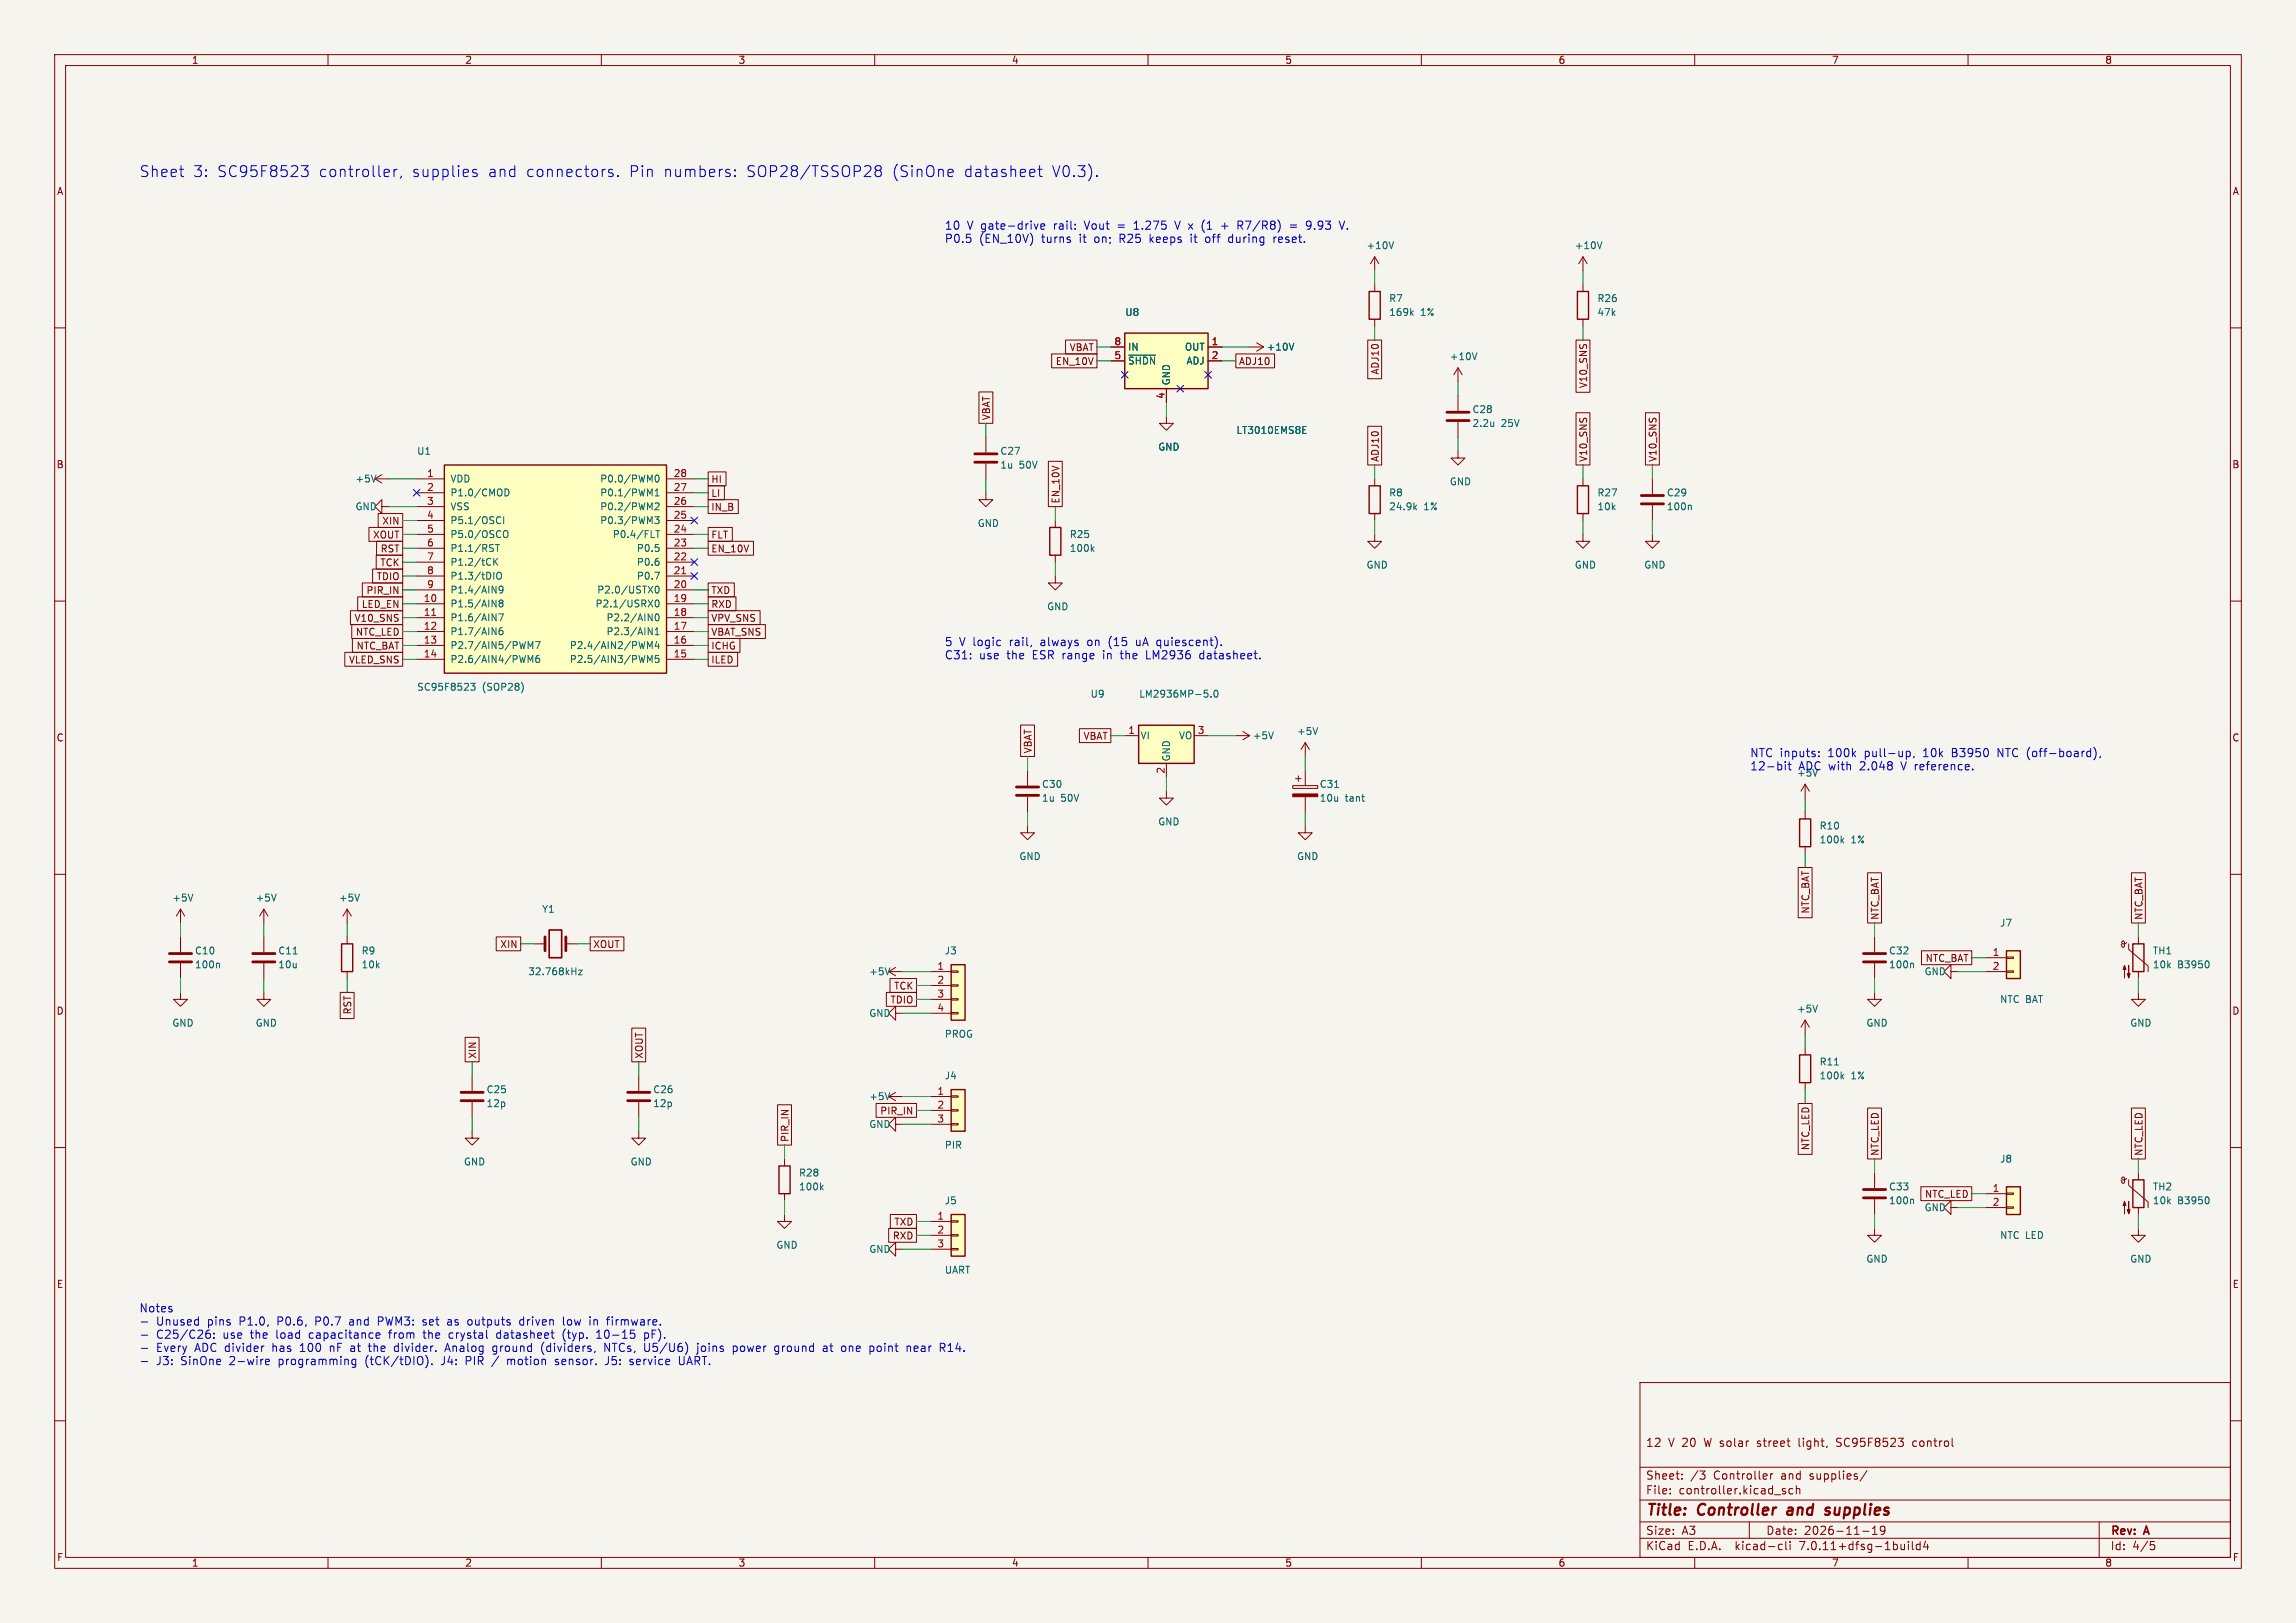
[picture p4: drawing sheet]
<svg xmlns="http://www.w3.org/2000/svg" width="420mm" height="297mm" viewBox="0 0 420 297" stroke-linecap="round" stroke-linejoin="round" font-family="sans-serif">
<defs><g id="words">
<g font-size="2.8" fill="#0000c2">
<text x="25.4" y="32.7">Sheet</text>
<text x="35.3" y="32.7">3:</text>
<text x="39.7" y="32.7">SC95F8523</text>
<text x="58.3" y="32.7">controller,</text>
<text x="75.4" y="32.7">supplies</text>
<text x="89.4" y="32.7">and</text>
<text x="96.4" y="32.7">connectors.</text>
<text x="115.3" y="32.7">Pin</text>
<text x="121.7" y="32.7">numbers:</text>
<text x="136.9" y="32.7">SOP28/TSSOP28</text>
<text x="163.6" y="32.7">(SinOne</text>
<text x="176.8" y="32.7">datasheet</text>
<text x="192.9" y="32.7">V0.3).</text>
</g>
<g font-size="2.8" fill="#840000">
<text x="301" y="277.9">Title:</text>
<text x="310.6" y="277.9">Controller</text>
<text x="327.8" y="277.9">and</text>
<text x="335.6" y="277.9">supplies</text>
</g>
<g font-size="2.1" fill="#0000c2">
<text x="172.7" y="42.3">10</text>
<text x="172.7" y="44.8">P0.5</text>
<text x="176.9" y="42.3">V gate-drive</text>
<text x="179.1" y="44.8">(EN_10V)</text>
<text x="190.6" y="44.8">turns</text>
<text x="192.9" y="42.3">rail:</text>
<text x="197.6" y="44.8">it</text>
<text x="198.7" y="42.3">Vout</text>
<text x="200.5" y="44.8">on;</text>
<text x="204.9" y="42.3">=</text>
<text x="205.2" y="44.8">R25</text>
<text x="208" y="42.3">1.275</text>
<text x="210.9" y="44.8">keeps</text>
<text x="215.7" y="42.3">V x</text>
<text x="218.5" y="44.8">it</text>
<text x="220.8" y="42.3">(1</text>
<text x="221.4" y="44.8">off</text>
<text x="224.6" y="42.3">+</text>
<text x="225.8" y="44.8">during</text>
<text x="227.7" y="42.3">R7/R8)</text>
<text x="234.1" y="44.8">reset.</text>
<text x="240.6" y="42.3">9.93</text>
<text x="172.7" y="118.5">5</text>
<text x="175.4" y="118.5">V logic</text>
<text x="184.8" y="118.5">rail,</text>
<text x="190.6" y="118.5">always</text>
<text x="199.4" y="118.5">on</text>
<text x="203.4" y="118.5">(15</text>
<text x="208.5" y="118.5">uA quiescent).</text>
<text x="172.7" y="121">C31:</text>
<text x="179.1" y="121">use</text>
<text x="184.2" y="121">the</text>
<text x="189" y="121">ESR range</text>
<text x="202.2" y="121">in</text>
<text x="205.6" y="121">the</text>
<text x="210.4" y="121">LM2936</text>
<text x="220.3" y="121">datasheet.</text>
<text x="320" y="138.9">NTC inputs:</text>
<text x="320" y="141.3">12-bit</text>
<text x="329" y="141.3">ADC with</text>
<text x="334.4" y="138.9">100k</text>
<text x="340.4" y="141.3">2.048</text>
<text x="341.2" y="138.9">pull-up,</text>
<text x="348.1" y="141.3">V reference.</text>
<text x="352.1" y="138.9">10k</text>
<text x="357.5" y="138.9">B3950</text>
<text x="366" y="138.9">NTC (off-board),</text>
<text x="25.4" y="240.5">Notes</text>
<text x="28.6" y="242.9">Unused</text>
<text x="28.6" y="245.3">C25/C26:</text>
<text x="38" y="242.9">pins</text>
<text x="40.9" y="245.3">use</text>
<text x="43.9" y="242.9">P1.0,</text>
<text x="46" y="245.3">the</text>
<text x="50.8" y="245.3">load</text>
<text x="51" y="242.9">P0.6,</text>
<text x="57" y="245.3">capacitance</text>
<text x="58.1" y="242.9">P0.7</text>
<text x="64.5" y="242.9">and</text>
<text x="69.9" y="242.9">PWM3:</text>
<text x="71.8" y="245.3">from</text>
<text x="78.2" y="245.3">the</text>
<text x="78.2" y="242.9">set</text>
<text x="82.9" y="242.9">as</text>
<text x="83" y="245.3">crystal</text>
<text x="86.8" y="242.9">outputs</text>
<text x="91.9" y="245.3">datasheet</text>
<text x="96.4" y="242.9">driven</text>
<text x="104.1" y="245.3">(typ.</text>
<text x="104.5" y="242.9">low</text>
<text x="109.5" y="242.9">in</text>
<text x="110.5" y="245.3">10-15</text>
<text x="112.9" y="242.9">firmware.</text>
<text x="119.4" y="245.3">pF).</text>
<text x="28.6" y="247.7">Every</text>
<text x="28.6" y="250.1">J3:</text>
<text x="33.1" y="250.1">SinOne</text>
<text x="35.7" y="247.7">ADC divider</text>
<text x="42.2" y="250.1">2-wire</text>
<text x="50.1" y="247.7">has</text>
<text x="51.2" y="250.1">programming</text>
<text x="55.3" y="247.7">100</text>
<text x="60.9" y="247.7">nF</text>
<text x="64.9" y="247.7">at</text>
<text x="67.3" y="250.1">(tCK/tDIO).</text>
<text x="68.4" y="247.7">the</text>
<text x="73.2" y="247.7">divider.</text>
<text x="81.3" y="250.1">J4:</text>
<text x="82.7" y="247.7">Analog</text>
<text x="85.9" y="250.1">PIR</text>
<text x="91.5" y="247.7">ground</text>
<text x="93.8" y="250.1">motion</text>
<text x="100.5" y="247.7">(dividers,</text>
<text x="102.8" y="250.1">sensor.</text>
<text x="112.1" y="250.1">J5:</text>
<text x="112.2" y="247.7">NTCs,</text>
<text x="116.7" y="250.1">service</text>
<text x="119.7" y="247.7">U5/U6)</text>
<text x="125.9" y="250.1">UART.</text>
<text x="129.5" y="247.7">joins</text>
<text x="136.2" y="247.7">power</text>
<text x="144" y="247.7">ground</text>
<text x="153" y="247.7">at</text>
<text x="156.5" y="247.7">one</text>
<text x="161.8" y="247.7">point</text>
<text x="168.8" y="247.7">near</text>
<text x="175" y="247.7">R14.</text>
</g>
<g font-size="2.1" fill="#840000">
<text x="301" y="265">12</text>
<text x="305.1" y="265">V 20</text>
<text x="311.9" y="265">W solar</text>
<text x="321.8" y="265">street</text>
<text x="329.6" y="265">light,</text>
<text x="336.7" y="265">SC95F8523</text>
<text x="350.7" y="265">control</text>
<text x="301" y="273.7">File:</text>
<text x="301" y="271">Sheet:</text>
<text x="307.1" y="273.7">controller.kicad_sch</text>
<text x="309.2" y="271">/3</text>
<text x="313.5" y="271">Controller</text>
<text x="326" y="271">and</text>
<text x="331.3" y="271">supplies/</text>
<text x="301" y="281.1">Size:</text>
<text x="307.6" y="281.1">A3</text>
<text x="323" y="281.1">Date:</text>
<text x="330" y="281.1">2026-11-19</text>
<text x="386" y="281.3">Rev:</text>
<text x="392.4" y="281.3">A</text>
<text x="301" y="283.9">KiCad</text>
<text x="308.7" y="283.9">E.D.A.</text>
<text x="317.6" y="283.9">kicad-cli</text>
<text x="329.5" y="283.9">7.0.11+dfsg-1build4</text>
<text x="386" y="283.9">Id:</text>
<text x="390.1" y="283.9">4/5</text>
</g>
<g font-size="1.8" fill="#840000">
<text x="35" y="11.9">1</text>
<text x="85" y="11.9">2</text>
<text x="135" y="11.9">3</text>
<text x="185" y="11.9">4</text>
<text x="235" y="11.9">5</text>
<text x="285" y="11.9">6</text>
<text x="335" y="11.9">7</text>
<text x="385" y="11.9">8</text>
<text x="10.3" y="35.9">A</text>
<text x="408.3" y="35.9">A</text>
<text x="195.6" y="64.5">VBAT</text>
<text x="193" y="67">EN_10V</text>
<text x="226.5" y="67">ADJ10</text>
<text x="252.4" y="68.7" transform="rotate(-90 252.4 68.7)">ADJ10</text>
<text x="290.5" y="71.1" transform="rotate(-90 290.5 71.1)">V10_SNS</text>
<text x="181.3" y="77" transform="rotate(-90 181.3 77)">VBAT</text>
<text x="10.3" y="85.9">B</text>
<text x="130" y="88.6">HI</text>
<text x="252.4" y="84.6" transform="rotate(-90 252.4 84.6)">ADJ10</text>
<text x="290.5" y="84.6" transform="rotate(-90 290.5 84.6)">V10_SNS</text>
<text x="303.2" y="84.6" transform="rotate(-90 303.2 84.6)">V10_SNS</text>
<text x="408.2" y="85.9">B</text>
<text x="130" y="93.7">IN_B</text>
<text x="130" y="91.1">LI</text>
<text x="194" y="92.2" transform="rotate(-90 194 92.2)">EN_10V</text>
<text x="68.1" y="98.7">XOUT</text>
<text x="69.5" y="101.3">RST</text>
<text x="69.8" y="96.2">XIN</text>
<text x="130" y="101.3">EN_10V</text>
<text x="130" y="98.7">FLT</text>
<text x="68.8" y="106.4">TDIO</text>
<text x="69.5" y="103.8">TCK</text>
<text x="64.8" y="114">V10_SNS</text>
<text x="66.1" y="111.4">LED_EN</text>
<text x="66.9" y="108.9">PIR_IN</text>
<text x="130" y="114">VPV_SNS</text>
<text x="130" y="111.4">RXD</text>
<text x="130" y="108.9">TXD</text>
<text x="65" y="116.5">NTC_LED</text>
<text x="65.1" y="119.1">NTC_BAT</text>
<text x="130" y="119.1">ICHG</text>
<text x="130" y="116.5">VBAT_SNS</text>
<text x="63.7" y="121.6">VLED_SNS</text>
<text x="130" y="121.6">ILED</text>
<text x="10.3" y="135.9">C</text>
<text x="188.9" y="138" transform="rotate(-90 188.9 138)">VBAT</text>
<text x="198.1" y="135.6">VBAT</text>
<text x="408.2" y="135.9">C</text>
<text x="331.2" y="167.3" transform="rotate(-90 331.2 167.3)">NTC_BAT</text>
<text x="91.4" y="173.7">XIN</text>
<text x="108.4" y="173.7">XOUT</text>
<text x="343.9" y="168.4" transform="rotate(-90 343.9 168.4)">NTC_BAT</text>
<text x="392.1" y="168.4" transform="rotate(-90 392.1 168.4)">NTC_BAT</text>
<text x="352.1" y="176.2">NTC_BAT</text>
<text x="10.3" y="185.9">D</text>
<text x="64.5" y="185.7" transform="rotate(-90 64.5 185.7)">RST</text>
<text x="162.8" y="183.8">TDIO</text>
<text x="163.5" y="181.3">TCK</text>
<text x="408.2" y="185.9">D</text>
<text x="87.3" y="193.8" transform="rotate(-90 87.3 193.8)">XIN</text>
<text x="117.8" y="193.8" transform="rotate(-90 117.8 193.8)">XOUT</text>
<text x="144.5" y="209.1" transform="rotate(-90 144.5 209.1)">PIR_IN</text>
<text x="160.9" y="204.2">PIR_IN</text>
<text x="331.2" y="210.6" transform="rotate(-90 331.2 210.6)">NTC_LED</text>
<text x="343.9" y="211.6" transform="rotate(-90 343.9 211.6)">NTC_LED</text>
<text x="392.1" y="211.6" transform="rotate(-90 392.1 211.6)">NTC_LED</text>
<text x="352" y="219.4">NTC_LED</text>
<text x="163.2" y="227">RXD</text>
<text x="163.5" y="224.5">TXD</text>
<text x="10.3" y="235.9">E</text>
<text x="408.3" y="235.9">E</text>
<text x="10.3" y="285.9">F</text>
<text x="35" y="286.9">1</text>
<text x="85" y="286.9">2</text>
<text x="135" y="286.9">3</text>
<text x="185" y="286.9">4</text>
<text x="235" y="286.9">5</text>
<text x="285" y="286.9">6</text>
<text x="335" y="286.9">7</text>
<text x="385" y="286.9">8</text>
<text x="408.3" y="285.9">F</text>
</g>
<g font-size="1.8" fill="#006464">
<text x="249.9" y="45.8">+10V</text>
<text x="288" y="45.8">+10V</text>
<text x="205.7" y="58">U8</text>
<text x="254" y="55.5">R7</text>
<text x="254" y="58">169k</text>
<text x="259.8" y="58">1%</text>
<text x="292.1" y="55.5">R26</text>
<text x="292.1" y="58">47k</text>
<text x="206.2" y="64.4">IN</text>
<text x="216.6" y="64.4">OUT</text>
<text x="231.6" y="64.4">+10V</text>
<text x="206.2" y="66.9">~{SHDN}</text>
<text x="214.2" y="70.6" transform="rotate(-90 214.2 70.6)">GND</text>
<text x="216.9" y="66.9">ADJ</text>
<text x="265.1" y="66.1">+10V</text>
<text x="269.3" y="75.8">C28</text>
<text x="76.2" y="83.4">U1</text>
<text x="182.9" y="83.4">C27</text>
<text x="211.8" y="82.7">GND</text>
<text x="226.1" y="79.6">LT3010EMS8E</text>
<text x="269.3" y="78.3">2.2u</text>
<text x="274.6" y="78.3">25V</text>
<text x="64.9" y="88.5">+5V</text>
<text x="82.3" y="88.5">VDD</text>
<text x="109.7" y="88.5">P0.0/PWM0</text>
<text x="182.9" y="86">1u</text>
<text x="186.4" y="86">50V</text>
<text x="265.1" y="89">GND</text>
<text x="64.9" y="93.6">GND</text>
<text x="82.3" y="91">P1.0/CMOD</text>
<text x="82.3" y="93.6">VSS</text>
<text x="109.7" y="93.6">P0.2/PWM2</text>
<text x="109.7" y="91">P0.1/PWM1</text>
<text x="254" y="91">R8</text>
<text x="254" y="93.6">24.9k</text>
<text x="260.4" y="93.6">1%</text>
<text x="292.1" y="91">R27</text>
<text x="292.1" y="93.6">10k</text>
<text x="304.8" y="91">C29</text>
<text x="304.8" y="93.6">100n</text>
<text x="82.3" y="96.1">P5.1/OSCI</text>
<text x="82.3" y="98.7">P5.0/OSCO</text>
<text x="82.3" y="101.2">P1.1/RST</text>
<text x="109.7" y="96.1">P0.3/PWM3</text>
<text x="112" y="98.7">P0.4/FLT</text>
<text x="116.4" y="101.2">P0.5</text>
<text x="178.7" y="96.6">GND</text>
<text x="195.6" y="98.7">R25</text>
<text x="195.6" y="101.2">100k</text>
<text x="82.3" y="103.7">P1.2/tCK</text>
<text x="82.3" y="106.3">P1.3/tDIO</text>
<text x="116.4" y="106.3">P0.7</text>
<text x="116.4" y="103.7">P0.6</text>
<text x="249.9" y="104.3">GND</text>
<text x="288" y="104.3">GND</text>
<text x="300.7" y="104.3">GND</text>
<text x="82.3" y="111.4">P1.5/AIN8</text>
<text x="82.3" y="113.9">P1.6/AIN7</text>
<text x="82.3" y="108.8">P1.4/AIN9</text>
<text x="108.8" y="111.4">P2.1/USRX0</text>
<text x="109.1" y="108.8">P2.0/USTX0</text>
<text x="110.8" y="113.9">P2.2/AIN0</text>
<text x="191.4" y="111.9">GND</text>
<text x="82.3" y="116.4">P1.7/AIN6</text>
<text x="82.3" y="119">P2.7/AIN5/PWM7</text>
<text x="104.1" y="119">P2.4/AIN2/PWM4</text>
<text x="110.8" y="116.4">P2.3/AIN1</text>
<text x="82.3" y="121.5">P2.6/AIN4/PWM6</text>
<text x="104.1" y="121.5">P2.5/AIN3/PWM5</text>
<text x="76.2" y="126.6">SC95F8523</text>
<text x="88.2" y="126.6">(SOP28)</text>
<text x="199.4" y="127.9">U9</text>
<text x="208.3" y="127.9">LM2936MP-5.0</text>
<text x="208.5" y="135.5">VI</text>
<text x="215.6" y="135.5">VO</text>
<text x="229.1" y="135.5">+5V</text>
<text x="237.2" y="134.7">+5V</text>
<text x="214.2" y="139.4" transform="rotate(-90 214.2 139.4)">GND</text>
<text x="190.5" y="146.9">1u</text>
<text x="190.5" y="144.4">C30</text>
<text x="194" y="146.9">50V</text>
<text x="241.3" y="144.4">C31</text>
<text x="241.3" y="146.9">10u</text>
<text x="246" y="146.9">tant</text>
<text x="211.8" y="151.2">GND</text>
<text x="332.8" y="152">R10</text>
<text x="332.8" y="154.5">100k</text>
<text x="338.6" y="154.5">1%</text>
<text x="186.4" y="157.6">GND</text>
<text x="237.2" y="157.6">GND</text>
<text x="31.4" y="165.2">+5V</text>
<text x="46.7" y="165.2">+5V</text>
<text x="61.9" y="165.2">+5V</text>
<text x="99.1" y="167.2">Y1</text>
<text x="365.8" y="169.8">J7</text>
<text x="35.6" y="177.4">100n</text>
<text x="35.6" y="174.9">C10</text>
<text x="50.8" y="174.9">C11</text>
<text x="50.8" y="177.4">10u</text>
<text x="66" y="174.9">R9</text>
<text x="66" y="177.4">10k</text>
<text x="96.5" y="178.7">32.768kHz</text>
<text x="158.9" y="178.7">+5V</text>
<text x="172.7" y="174.9">J3</text>
<text x="345.5" y="174.9">C32</text>
<text x="345.5" y="177.4">100n</text>
<text x="352" y="178.7">GND</text>
<text x="393.7" y="174.9">TH1</text>
<text x="393.7" y="177.4">10k</text>
<text x="398.3" y="177.4">B3950</text>
<text x="328.6" y="185.5">+5V</text>
<text x="365.8" y="183.7">NTC BAT</text>
<text x="31.4" y="188.1">GND</text>
<text x="46.7" y="188.1">GND</text>
<text x="158.9" y="186.3">GND</text>
<text x="172.7" y="190.1">PROG</text>
<text x="341.3" y="188.1">GND</text>
<text x="389.6" y="188.1">GND</text>
<text x="172.7" y="197.7">J4</text>
<text x="332.8" y="195.2">R11</text>
<text x="332.8" y="197.7">100k</text>
<text x="338.6" y="197.7">1%</text>
<text x="88.9" y="200.3">C25</text>
<text x="88.9" y="202.8">12p</text>
<text x="119.4" y="200.3">C26</text>
<text x="119.4" y="202.8">12p</text>
<text x="158.9" y="201.5">+5V</text>
<text x="158.9" y="206.6">GND</text>
<text x="84.8" y="213.5">GND</text>
<text x="115.2" y="213.5">GND</text>
<text x="146.1" y="215.5">R28</text>
<text x="172.7" y="210.4">PIR</text>
<text x="365.8" y="213">J8</text>
<text x="146.1" y="218">100k</text>
<text x="172.7" y="220.6">J5</text>
<text x="345.5" y="218">C33</text>
<text x="345.5" y="220.6">100n</text>
<text x="352" y="221.8">GND</text>
<text x="393.7" y="218">TH2</text>
<text x="393.7" y="220.6">10k</text>
<text x="398.3" y="220.6">B3950</text>
<text x="365.8" y="226.9">NTC LED</text>
<text x="141.9" y="228.7">GND</text>
<text x="158.9" y="229.5">GND</text>
<text x="172.7" y="233.3">UART</text>
<text x="341.3" y="231.3">GND</text>
<text x="389.6" y="231.3">GND</text>
</g>
<g font-size="1.8" fill="#a90000">
<text x="203.8" y="65.8">5</text>
<text x="203.8" y="63.2">8</text>
<text x="221.5" y="63.2">1</text>
<text x="221.5" y="65.8">2</text>
<text x="213.1" y="73.1" transform="rotate(-90 213.1 73.1)">4</text>
<text x="78" y="87.4">1</text>
<text x="78" y="89.9">2</text>
<text x="123.1" y="89.9">27</text>
<text x="123.1" y="87.4">28</text>
<text x="78" y="92.5">3</text>
<text x="78" y="95">4</text>
<text x="123.1" y="95">25</text>
<text x="123.1" y="92.5">26</text>
<text x="78" y="97.5">5</text>
<text x="78" y="100.1">6</text>
<text x="123.1" y="100.1">23</text>
<text x="123.1" y="97.5">24</text>
<text x="78" y="102.6">7</text>
<text x="78" y="105.2">8</text>
<text x="78" y="107.7">9</text>
<text x="123.1" y="107.7">20</text>
<text x="123.1" y="105.2">21</text>
<text x="123.1" y="102.6">22</text>
<text x="77.4" y="110.2">10</text>
<text x="77.4" y="112.8">11</text>
<text x="123.1" y="112.8">18</text>
<text x="123.1" y="110.2">19</text>
<text x="77.4" y="115.3">12</text>
<text x="77.4" y="117.9">13</text>
<text x="123.1" y="117.9">16</text>
<text x="123.1" y="115.3">17</text>
<text x="77.4" y="120.4">14</text>
<text x="123.1" y="120.4">15</text>
<text x="206.3" y="134.4">1</text>
<text x="219" y="134.4">3</text>
<text x="213.1" y="141.7" transform="rotate(-90 213.1 141.7)">2</text>
<text x="171.4" y="177.5">1</text>
<text x="364.4" y="175">1</text>
<text x="364.4" y="177.5">2</text>
<text x="171.4" y="180.1">2</text>
<text x="171.4" y="182.6">3</text>
<text x="171.4" y="185.2">4</text>
<text x="171.4" y="200.4">1</text>
<text x="171.4" y="202.9">2</text>
<text x="171.4" y="205.5">3</text>
<text x="364.4" y="218.2">1</text>
<text x="364.4" y="220.7">2</text>
<text x="171.4" y="223.3">1</text>
<text x="171.4" y="225.8">2</text>
<text x="171.4" y="228.3">3</text>
</g>
<text font-size="1.8" fill="#0000c2" x="328.6" y="142.3">+5V</text>
</g></defs>
<path d="M0 0h420v297h-420z" fill="#f5f4ef" stroke="#f5f4ef" stroke-width=".18"/>
<g fill="none" stroke="#840000" stroke-width=".18">
<path d="M10 10h400v277h-400zM12 12h396v273h-396zM60 10v2M110 10v2M160 10v2M210 10v2M260 10v2M310 10v2M360 10v2M10 60h2M251.5 47v2.5M251.5 52.1v1.2"/>
<path d="M251.5 58.4v1.3M251.5 47l-.8 1.3M251.5 47l.7 1.3M289.6 47v2.5M289.6 52.1v1.2M289.6 58.4v1.3M289.6 47l-.8 1.3M289.6 47l.7 1.3M408 60h2M179.1 71.7h2.5v5.8h-2.5zM192.4 64.8h8.3v2.5h-8.3zM194.9 62.2h5.8v2.6h-5.8z"/>
<path d="M203.2 63.5h2.5M203.2 66h2.5M213.4 76.2v1.3h1.2l-1.2 1.2-1.3-1.2h1.3M213.4 71.1v2.6M221 63.5h2.5M221 66h2.5M226.1 64.8h7v2.5h-7zM228.6 63.5h2.5M229.9 62.7l1.2 .8M231.1 63.5l-1.2 .8M250.2 78h2.5v7.1h-2.5zM250.2 62.2h2.5v7.1h-2.5z"/>
<path d="M266.7 67.3v2.6M266.7 72.4v2.8M266.7 77.2v2.8M266.7 67.3l-.8 1.3M266.7 67.3l.8 1.3M288.3 62.2h2.5v9.6h-2.5zM288.3 75.5h2.5v9.6h-2.5zM301 75.5h2.5v9.6h-2.5zM67.5 96.5h6.2v2.6h-6.2zM68.6 87.6h2.5M68.6 87.6l1.2 .8M68.9 99.1h4.8v2.5h-4.8z"/>
<path d="M69.2 94h4.5v2.5h-4.5zM69.8 92.7v-1.3l-1.2 1.3 1.2 1.3v-1.3h1.3M69.8 86.9l-1.2 .7M76.2 87.6h5.1M76.2 90.2h5.1M76.2 97.8h5.1M76.2 95.3h5.1M76.2 92.7h5.1M121.9 87.6h5.1M121.9 90.2h5.1M121.9 97.8h5.1M121.9 95.3h5.1"/>
<path d="M121.9 92.7h5.1M129.5 99.1h8.3v2.5h-8.3zM129.5 96.5h4.5v2.6h-4.5zM129.5 91.4h5.5v2.6h-5.5zM129.5 88.9h3v2.5h-3zM129.5 86.4h3.3v2.5h-3.3zM180.3 90.2v1.2h1.3l-1.3 1.3-1.2-1.3h1.2M180.3 80v2.8M180.3 84.8v2.8M191.8 84.4h2.5v8.3h-2.5zM193 95.3v1.2M251.5 97.8v1.3h1.2l-1.2 1.2-1.3-1.2h1.3"/>
<path d="M251.5 87.6v1.3M251.5 94v1.3M266.7 82.6v1.2h1.3l-1.3 1.3-1.3-1.3h1.3M289.6 97.8v1.3h1.2l-1.2 1.2-1.3-1.2h1.3M289.6 87.6v1.3M289.6 94v1.3M302.3 97.8v1.3h1.2l-1.2 1.2-1.3-1.2h1.3M302.3 87.6v2.8M302.3 92.5v2.8M10 110h2M63.1 119.4h10.6v2.5h-10.6zM64.1 111.8h9.6v2.5h-9.6z"/>
<path d="M64.3 114.3h9.4v2.5h-9.4zM64.5 116.8h9.2v2.6h-9.2zM65.4 109.2h8.3v2.6h-8.3zM66.3 106.7h7.4v2.5h-7.4zM68.2 104.1h5.5v2.6h-5.5zM68.8 101.6h4.9v2.5h-4.9zM76.2 110.5h5.1M76.2 113h5.1M76.2 115.6h5.1M76.2 118.1h5.1M76.2 108h5.1M76.2 105.4h5.1"/>
<path d="M76.2 102.9h5.1M76.2 100.3h5.1M121.9 110.5h5.1M121.9 113h5.1M121.9 115.6h5.1M121.9 118.1h5.1M121.9 108h5.1M121.9 105.4h5.1M121.9 102.9h5.1M121.9 100.3h5.1M129.5 119.4h5.4v2.5h-5.4zM129.5 116.8h5.8v2.6h-5.8z"/>
<path d="M129.5 114.3h10.5v2.5h-10.5zM129.5 111.8h9.5v2.5h-9.5zM129.5 109.2h5.1v2.6h-5.1zM129.5 106.7h4.8v2.5h-4.8zM193 105.4v1.3h1.3l-1.3 1.3-1.2-1.3h1.2M193 101.6v1.3M408 110h2M76.2 120.7h5.1M121.9 120.7h5.1M186.7 132.7h2.5v5.7h-2.5zM197.5 133.3h5.7v2.6h-5.7zM205.7 134.6h2.6"/>
<path d="M213.4 139.7v2.5M218.4 134.6h2.6M226.1 134.6h2.5M227.3 133.9l1.3 .7M228.6 134.6l-1.3 .8M238.8 135.9v2.5M238.8 135.9l-.8 1.3M238.8 135.9l.7 1.3M10 160h2M188 151.1v1.3h1.2l-1.2 1.3-1.3-1.3h1.3M188 141v2.8M188 145.8v2.8"/>
<path d="M213.4 144.8v1.3h1.2l-1.2 1.2-1.3-1.2h1.3M236.5 143.8h4.5v.5h-4.5zM237 142.5h1M237.5 142v1M238.8 151.1v1.3h1.2l-1.2 1.3-1.3-1.3h1.3M238.8 141v2.8M238.8 145.8v2.8M328.9 158.8h2.6v9.1h-2.6zM330.2 143.5v2.6M330.2 148.6v1.3M330.2 154.9v1.3M330.2 143.5l-.8 1.3"/>
<path d="M330.2 143.5l.8 1.3M341.6 159.7h2.6v9.2h-2.6zM389.9 159.7h2.5v9.2h-2.5zM408 160h2M33 166.4l-.7 1.2M33 166.4v2.5M33 171.5v2.7M33 176.3v2.8M33 166.4l.8 1.2M48.3 166.4l-.8 1.2M48.3 166.4v2.5M48.3 171.5v2.7"/>
<path d="M48.3 176.3v2.8M48.3 166.4l.7 1.2M63.5 166.4l-.8 1.2M63.5 166.4v2.5M63.5 171.5v1.2M63.5 177.8v1.3M63.5 166.4l.8 1.2M90.8 171.4h4.4v2.6h-4.4zM97.8 172.7h1.9M103.5 172.7h1.9M107.9 171.4h6.2v2.6h-6.2zM162.6 177.8h2.5"/>
<path d="M162.6 177.8l1.2 .8M162.8 179.1h4.8v2.5h-4.8zM163.8 177l-1.2 .8M170.2 177.8h3.8M174 177.7h1.3v.2h-1.3zM342.9 171.5v2.7M342.9 176.3v2.8M351.5 174h9.2v2.5h-9.2zM356.9 177.8v-1.3l-1.3 1.3 1.3 1.3v-1.3h1.2M363.2 175.3h3.8M363.2 177.8h3.8M367 177.7h1.3v.2h-1.3z"/>
<path d="M367 175.1h1.3v.3h-1.3zM389 172.5l-.2 .2h-.4l-.2-.1v-.3l.2-.1 .2 .2v.7l-.1 .2h-.3l-.2-.5M389.4 172.7v1l3.5 3.1v1M391.2 171.5v1.2M391.2 177.8v1.3M33 181.6v1.3h1.3l-1.3 1.3-1.3-1.3h1.3M48.3 181.6v1.3h1.2l-1.2 1.3-1.3-1.3h1.3M62.2 181.6h2.6v4.8h-2.6zM85.1 189.8h2.5v4.5h-2.5zM86.4 196.9v2.7M115.6 188.1h2.5v6.2h-2.5zM116.8 196.9v2.7"/>
<path d="M162.1 181.6h5.5v2.6h-5.5zM163.8 185.4v-1.2l-1.2 1.2 1.2 1.3v-1.3h1.3M163.8 199.9l-1.2 .8M170.2 180.3h3.8M170.2 182.9h3.8M170.2 185.4h3.8M174 185.3h1.3v.2h-1.3zM174 182.8h1.3v.2h-1.3zM174 180.2h1.3v.3h-1.3zM330.2 186.7l-.8 1.3M330.2 186.7v2.5M330.2 191.8v1.2"/>
<path d="M330.2 198.1v1.3M330.2 186.7l.8 1.3M342.9 181.6v1.3h1.3l-1.3 1.3-1.3-1.3h1.3M391.2 181.6v1.3h1.2l-1.2 1.3-1.3-1.3h1.3M10 210h2M86.4 207v1.3h1.2l-1.2 1.3-1.3-1.3h1.3M86.4 201.7v2.8M116.8 207v1.3h1.3l-1.3 1.3-1.2-1.3h1.2M116.8 201.7v2.8M142.2 202.2h2.6v7.4h-2.6zM143.5 212.1v1.3M143.5 218.4v1.3"/>
<path d="M160.3 201.9h7.3v2.6h-7.3zM162.6 200.7h2.5M162.6 200.7l1.2 .7M163.8 205.7v-1.2l-1.2 1.2 1.2 1.3v-1.3h1.3M170.2 200.7h3.8M170.2 203.2h3.8M170.2 205.7h3.8M174 205.6h1.3v.3h-1.3zM174 203.1h1.3v.2h-1.3zM174 200.5h1.3v.3h-1.3zM328.9 201.9h2.6v9.3h-2.6zM341.6 202.8h2.6v9.3h-2.6z"/>
<path d="M342.9 214.6v2.8M342.9 219.5v2.7M351.4 217.2h9.3v2.5h-9.3zM363.2 218.4h3.8M367 218.3h1.3v.3h-1.3zM389 215.6l-.2 .3h-.4l-.2-.1v-.3l.2-.1 .2 .2v.7l-.1 .2h-.3l-.2-.5M389.4 215.9v1l3.5 3.1v1M389.9 202.8h2.5v9.3h-2.5zM391.2 214.6v1.3M408 210h2M143.5 222.2v1.3h1.3l-1.3 1.3-1.3-1.3h1.3M162.6 224.8h5v2.5h-5z"/>
<path d="M162.9 222.2h4.7v2.6h-4.7zM163.8 228.6v-1.3l-1.2 1.3 1.2 1.3v-1.3h1.3M170.2 223.5h3.8M170.2 226.1h3.8M170.2 228.6h3.8M174 228.5h1.3v.2h-1.3zM174 225.9h1.3v.3h-1.3zM174 223.4h1.3v.2h-1.3zM342.9 224.8v1.3h1.3l-1.3 1.2-1.3-1.2h1.3M356.9 221v-1.3l-1.3 1.3 1.3 1.2v-1.2h1.2M363.2 221h3.8M367 220.9h1.3v.2h-1.3z"/>
<path d="M391.2 224.8v1.3h1.2l-1.2 1.2-1.3-1.2h1.3M391.2 221v1.2M10 260h2M300 253h108v32h-108zM408 260h2M300 278.5h108M300 274.5h108M300 268.5h108M305.5 273.2v.2M305.5 272.5v.1M307.7 270.5v.2M307.7 269.8v.1"/>
<path d="M310.9 269.2h1l-.5 .6M311.6 269.8l.3 .2v.4l-.3 .3M320 278.5v3M323.9 269.7v1M324.3 269.7l-.3 .1-.1 .2M326.1 272.8l.5 .2 .1 .2-.3 .2-.4-.1M326.1 272.5h.5M327.9 272.5l-.4-.1-.3 .3v.4l.2 .2h.5M328.6 272.5l.2-.1 .4 .1v.9M328.6 271.9v1.5M335.9 264.6l.3 .1M336.1 263.3l-.2 .2 .2 .3"/>
<path d="M341.5 269.1l-1.3 1.9M342.5 279.7l.4-.4v1.5M344 279.4l-.1 .5 .2 .2 .4 .1 .3-.3M344.7 279.4a.99 .99 0 0 1-.3 1.4h-.3M350.2 263.7l-.3 .3v.4l.3 .3M384 278.5v6.5M60 285v2M110 285v2M160 285v2M210 285v2M260 285v2M300 281.5h108"/>
<path d="M310 285v2M325.6 282.6l.4 .1M326 283.5l-.4 .1M326.7 282.1v1.3l.2 .2M327.4 282.1v.1M327.4 282.6v1M340.7 280.2h1.2M342.5 280.8h.9M349.1 282.1v.1M349.1 282.6v1M349.8 282.1v1.3l.2 .2M351.2 282.7l-.4-.1-.3 .3v.4l.2 .2h.5"/>
<path d="M351.2 282.1v1.5M352.2 282l-.3 1.1h.9M352.6 282.6v1M360 285v2M393.4 282.1h.7M393.5 282.7h.4l.3 .2-.2 .6-.5 .1"/>
</g>
<path d="M327 276.5l-.1 .4 .2 .3M334 276.4l.5 .1 .2 .3-.1 .3-.6 .1M334.7 276a.51 .51 0 0 0-.8 .2" fill="none" stroke="#840000" stroke-width=".4"/>
<g fill="none" stroke="#840000" stroke-width=".51">
<path d="M264.7 77h4M264.7 75.4h4M178.3 84.6h4.1M178.3 83.1h4.1M300.2 92.2h4.1M300.2 90.7h4.1M185.9 145.5h4.1M185.9 144h4.1M31 176h4.1M31 174.5h4.1M46.2 176h4.1M46.2 174.5h4.1"/>
<path d="M99.7 171.5v2.5M103.5 171.5v2.5M340.9 176h4M340.9 174.5h4M84.3 199.9h4.1M114.8 199.9h4.1M84.3 201.4h4.1M114.8 201.4h4.1M340.9 219.2h4M340.9 217.7h4"/>
</g>
<g fill="none" stroke="#006464" stroke-width=".18">
<path d="M254.9 44.2l-.4 1.3M258.2 57.2l.3 .5M258.5 56.9l-.5 .5M293 44.2l-.4 1.3M206.5 65h4.9M236.7 62.8l-.5 1.3M238.3 78.7h.5M238.3 79.3h.6M238.3 78h.6M270.2 64.6l-.5 1.2M273.2 77.2v.8M273.2 77.9v.1"/>
<path d="M68.8 86.9l-.4 1.3M90.6 99.6h.7M91 99.6v1.3M91 94.6h.3l.3 .1M91.6 95.7l-.3 .1h-.3M92.1 97.3l.3-.2a.43 .43 0 0 1 .5 .4v.4a.43 .43 0 0 1-.3 .5 .43 .43 0 0 1-.5-.2M92.1 94.6v1.2M92.4 89.5a.64 .64 0 0 1 .7 .6 .64 .64 0 0 1-.7 .6zM119.8 94.6h.8l-.5 .4 .4 .2v.5l-.2 .1-.5-.1M119.8 92.1l.5-.1 .3 .4-.8 .9h.8M119.8 89.8l.4-.3v1.2M119.8 90.7h.8"/>
<path d="M120 87.1l.1-.2a.68 .68 0 0 1 .5 .7 .68 .68 0 0 1-.5 .6l-.3-.5zM120 97.1h.7M120.3 97.1v1.3M258.8 92.8l.3 .5M259.1 92.4l-.5 .5M309.2 92.4l.2 .2v.7M90.3 102.2v1.2M90.5 102.7l.5 .7M91 104.8l.2-.1a.43 .43 0 0 1 .5 .4v.5a.42 .42 0 0 1-.4 .4 .42 .42 0 0 1-.4-.4v-.5zM91 102.2l-.7 .7M91.2 112.3h.9l-.6 1.3M91.5 110.3l-.2-.2 .2-.3h.3l.2 .2-.2 .3"/>
<path d="M91.5 110.3l-.2 .3v.3l.2 .2 .4-.1 .1-.2v-.2l-.2-.3M91.5 110.3h.3M91.9 114.9h-.4a.86 .86 0 0 0 0 1.2l.5-.1v-.4l-.2-.2h-.4l-.1 .2M92 107.8l-.2 .2h-.4l-.1-.2v-.3l.2-.2h.3l.2 .2a.84 .84 0 0 1-.4 1h-.2M96.6 117.4l.4 .9 .5-.9v1.3M96.6 120l.4 .9 .5-.9v1.2M97.9 117.4h.9l-.6 1.3M98.6 120h-.4a.85 .85 0 0 0 0 1.2l.5-.1v-.4l-.2-.3-.4 .1-.1 .2M118.4 120l.5 .9 .4-.9v1.2M118.4 117.4l.5 .9 .4-.9v1.3M118.6 114.9l.7 1.2v-1.2M119.8 104.7h.8l-.5 1.3"/>
<path d="M119.8 116.1h.8M119.8 115.2l.4-.3v1.2M120 109.9l.1-.1a.68 .68 0 0 1 .5 .6 .68 .68 0 0 1-.5 .7l-.3-.5zM120 112.5l.1-.2a.68 .68 0 0 1 .5 .7 .68 .68 0 0 1-.5 .6l-.3-.5zM120 107.4l.1-.1a.68 .68 0 0 1 .5 .6 .68 .68 0 0 1-.5 .6l-.3-.5zM120.1 117.4l-.3 .9h.8M120.4 117.8v.9M120.5 120h-.6l-.1 .6 .2-.2 .4 .1 .2 .2-.1 .4-.2 .1-.5-.1M199.7 100.4l.4 .5M200.1 100.1l-.5 .4M86.1 125h.8l-.4 .5 .3 .1v.6l-.1 .1-.5-.1M95.5 125.1l.2 .6-.2 .9"/>
<path d="M220.9 126.9v.6M221.5 127.5v.1M222.2 126.4l.2-.1a.68 .68 0 0 1 .4 .6 .68 .68 0 0 1-.4 .7l-.3-.5zM232.9 133.9l-.4 1.3M241 133.1l-.4 1.3M244.1 144.1h.8M336.9 153.8l.4 .4M337.3 153.4l-.5 .5M35.3 163.6l-.4 1.3M40 176.3l.1 .1v.7M50.5 163.6l-.4 1.3M53.6 174.6h.8"/>
<path d="M65.8 163.6l-.5 1.3M105.8 177.5h.7l-.7 .9h.7M162.8 177.1l-.5 1.3M349.8 176.3l.2 .1v.7M404 176l.1 .3-.1 .7M162.8 200l-.5 1.2M332.5 183.9l-.5 1.3M335.6 194.9h.7M336.9 196.9l.4 .5M337.3 196.6l-.5 .5M150.2 217.3l.4 .4M150.6 216.9l-.5 .5"/>
<path d="M349.8 219.4l.2 .2v.7M404 219.1l.1 .4-.1 .7"/>
</g>
<g fill="none" stroke="#840000" stroke-width=".25">
<path d="M250.4 53.3h2.1v5.1h-2.1zM288.5 53.3h2.1v5.1h-2.1zM205.7 61h15.3v10.1h-15.3zM81.3 85.1h40.6v38.1h-40.6zM192 96.5h2.1v5.1h-2.1zM250.4 88.9h2.1v5.1h-2.1zM288.5 88.9h2.1v5.1h-2.1zM208.3 132.7h10.1v7h-10.1zM329.2 149.9h2v5h-2zM62.5 172.7h2v5.1h-2zM174 176.5h2.5v10.2h-2.5zM367 174h2.6v5.1h-2.6z"/>
<path d="M390.1 172.7h2.1v5.1h-2.1zM174 199.4h2.5v7.6h-2.5zM329.2 193h2v5.1h-2zM142.5 213.4h2v5h-2zM367 217.2h2.6v5h-2.6zM390.1 215.9h2.1v5.1h-2.1zM174 222.2h2.5v7.7h-2.5z"/>
</g>
<g fill="#ffffc2" stroke="#ffffc2" stroke-width=".18">
<path d="M174 222.2h2.5v7.7h-2.5z"/>
<path d="M367 174h2.6v5.1h-2.6z"/>
<path d="M174 176.5h2.5v10.2h-2.5z"/>
<path d="M174 199.4h2.5v7.6h-2.5z"/>
<path d="M205.7 61h15.3v10.1h-15.3z"/>
<path d="M208.3 132.7h10.1v7h-10.1z"/>
<path d="M367 217.2h2.6v5h-2.6z"/>
<path d="M81.3 85.1h40.6v38.1h-40.6z"/>
</g>
<g fill="#840000" stroke="#840000" stroke-width=".18">
<path d="M388.6 176.7l.3 .7h-.5l.2-.7v2.2z"/>
<path d="M389.4 176.7v2.2l-.3-.7h.5l-.2 .7z"/>
<path d="M236.5 145.3h4.5v.5h-4.5z"/>
<path d="M388.6 219.8l.3 .8h-.5l.2-.8v2.3z"/>
<path d="M389.4 219.8v2.3l-.3-.7h.5l-.2 .7z"/>
</g>
<path d="M100.5 170.2h2.2v5.1h-2.2z" fill="none" stroke="#840000" stroke-width=".3"/>
<path d="M79 112.6h.7M124.7 105h.7" fill="none" stroke="#a90000" stroke-width=".18"/>
<g fill="none" stroke="#0000c2" stroke-width=".18">
<path d="M32.8 31h.8M33.4 32.3h.2M55.1 30.3h1.3l-.7 .8a.54 .54 0 0 1 .7 .4v.4l-.2 .3-.8 .1M72.1 31v1.3M72.6 31l-.3 .1-.2 .3M73.4 32.2l-.2 .4M86.5 31.4v.2l.7 .1 .1 .2-.1 .3-.2 .1-.5-.1M87.2 31.1l-.5-.1-.2 .3M111.4 31.1l.2-.1 .5 .1M111.4 31.6l.7 .1 .1 .2-.1 .3-.6 .1M113 32.1l.1 .1-.1 .1M113 32.1l-.1 .1 .1 .1"/>
<path d="M113 32.1v.2M134.5 32.1v.1v.1M134.5 32.1l-.1 .1 .1 .1M134.5 31.1v.2M134.5 32.1v.2M134.5 31.1v.1v.1M134.5 31.1l-.1 .1 .1 .1M160.5 31.2l-.4 .4 .1 .5 .3 .2 .5-.1 .2-.3-.1-.5-.3-.2M160.5 31.2l-.2-.1a.41 .41 0 0 1-.2-.5 .41 .41 0 0 1 .4-.3l.5 .1a.41 .41 0 0 1 .2 .5 .41 .41 0 0 1-.4 .3M160.5 31.2h.3M189.9 31h.7M190.2 30.3v1.7l.1 .2 .3 .1"/>
<path d="M188.8 43.3v1M189.2 41l.3 1 .4-1M190.4 41.5l.7-.2-.1-.3h-.4l-.2 .2 .1 .7h.5M207.5 42h.8M207.6 40.8l-.1 .1M214.9 40.5l.5 1.5M217.9 43.4v1M220 42.1l.3 .4M220.3 40.2l-.3 .5M220.7 43.4l-.2 .3v.4l.3 .3M223.5 41.4h1.1M225.3 43.4h-.4l-.2 .3 .1 .5 .5 .2"/>
<path d="M226.8 41.2l.5 .8M227.2 40.6l-.2-.1h-.5v1.5M227.2 41.1l-.2 .1h-.5M233 43.4v1M233.2 43.4l-.2 .3M236 41.2h1.2M236 41.6h1.2M239.8 41.1l-.3 .3-.4-.1-.1-.2 .1-.6h.4l.2 .1a.99 .99 0 0 1-.3 1.4h-.3M245 40.5l.5 1.5 .5-1.5M246.5 41.8v.2M182.9 117.2h.1M183 118.1l-.1 .1"/>
<path d="M207.9 117.2l.1 .9M209.7 119.1v1.5h.8M219.6 119.6l-.1 .3v.4l.2 .3M223.4 118v.2M326.6 139.9v1M327.3 139.4v1.3l.3 .2M332.7 138.3v.2M332.7 137.5v.2M348.7 137.5v1.5M348.7 137.5h.4l.3 .3v.4l-.1 .2h-.6M350.1 138.4l-.1 .3M382.3 137.5h.1"/>
<path d="M382.4 137v1.5M382.4 138.4l-.1 .1M383 136.8a1.72 1.72 0 0 1 0 2.2M384.2 138.4l-.1 .3M360.9 140.7v.2M25.9 241.9h1.1M25.9 244.3h1.1M25.9 246.7h1.1M25.9 249.2h1.1M38.2 244l.3 .3v.3l-.1 .2-.5 .1M39.1 244.8v.1M39.1 244v.1"/>
<path d="M48.1 246.3h.2M48.6 249.2l.7-.1-.1-.3-.4-.1-.2 .2v.8h.6M64.2 246.8v.4M65.1 248.8l-.5-.1-.2 .3v.4l.1 .3h.6M65.1 248.7v1.2l-.3 .3h-.4M67.6 245.8v1.3l.2 .2M68.8 244.4l.7-.1-.1-.3-.4-.1-.2 .2 .1 .7h.5M69.2 241.8h.6M69.8 241h-.6v1.5M72.7 246.3h-.3l-.3 .3 .1 .6 .5 .1M77.4 243.9h.5M77.4 242.4l.4 .1"/>
<path d="M77.6 241.5l-.2 .2 .2 .3M78.1 248.4l.2 .9-.2 .7M79 249.6v.1M81.4 247.3l.5-1.5 .5 1.5M81.5 246.9h.7M82.4 241.5l-.5 .1M82.4 243.9l-.3 .3v.4l.3 .3M82.4 241.9h-.3a.29 .29 0 0 0-.3 .3 .29 .29 0 0 0 .3 .3h.3M85.3 248.2v1.5M85.3 249h.6M85.7 242.4h.5M85.7 241.6h.5"/>
<path d="M90.9 246.4l-.5-.1-.3 .3v.4l.2 .2h.6M90.9 247.5l-.3 .3-.4-.1M91 244l-.1 .2v.4l.1 .2 .4 .1M91.2 248.2l-1.3 1.9M92.9 248.7v1M95.8 241.6l-.4-.1-.3 .3v.4l.1 .2h.6M99.2 246a1.75 1.75 0 0 0 .3 1.9M101.6 249.7h.5M101.6 248.8v.4l.5 .1M103.1 241v1.3l.2 .2M103.4 243.2a1.72 1.72 0 0 0 0 2.3M103.9 241.6l-.1 .2v.4l.1 .2"/>
<path d="M108.6 241.5v1M109.1 241.5l-.5 .1M109.1 244.9h.9M109.1 243.8l.5-.4v1.5M111.3 248.2v1.1a.48 .48 0 0 1-.6 .4M111.5 245.8v1.5l-.9-1.5v1.5M112 241v.1M112 241.5v1M115.4 249.2l.4 .1 .1 .2-.3 .2h-.2M115.6 248.7l.2 .1M117.9 244l.5-.1 .2 .3v.4l-.1 .2h-.6M117.9 243.9v1.5"/>
<path d="M118.8 245.8v1.2l-.2 .2M124.3 248.2v1.2l.3 .3h.4l.1-.3v-1.2M127.6 246.3v1.3l-.2 .2M127.6 245.8v.2M128.8 246.3l-.4 .1-.1 .2 .1 .6 .4 .1M134.3 246.3h.3l.3 .3-.1 .6-.5 .1M135.7 246.3l-.3 .3v.4l.3 .3M143.1 246.3v1M143.4 246.3l-.3 .3M151.1 246.3l.2 .2v.8M151.3 246.7h-.5M151.3 247.2l-.5 .1"/>
<path d="M151.8 246.3h.6M152 245.8v1.3l.4 .2M155.4 246.4h.5M160.6 246.4l.3-.1 .3 .3v.4l-.1 .2h-.5M167.2 246.8l.7-.1v-.3l-.5-.1-.2 .2 .1 .7h.6M172.7 245.9l-.7-.1v1.5M173.4 247.3h.9M173.6 246.2l.3-.4v1.5"/>
</g>
<g fill="none" stroke="#009600" stroke-width=".18">
<path d="M251.5 49.5v2.6M251.5 59.7v2.5M289.6 49.5v2.6M289.6 59.7v2.5M180.3 77.5v2.5M200.7 63.5h2.5M200.7 66h2.5M213.4 73.7v2.5M223.5 63.5h5.1M223.5 66h2.6M266.7 69.9v2.5M71.1 87.6h5.1"/>
<path d="M71.1 92.7h5.1M73.7 97.8h2.5M73.7 95.3h2.5M127 87.6h2.5M127 92.7h2.5M127 97.8h2.5M127 90.2h2.5M180.3 87.6v2.6M193 92.7v2.6M251.5 85.1v2.5M251.5 95.3v2.5M266.7 80v2.6"/>
<path d="M289.6 85.1v2.5M289.6 95.3v2.5M302.3 85.1v2.5M302.3 95.3v2.5M73.7 108h2.5M73.7 110.5h2.5M73.7 113h2.5M73.7 115.6h2.5M73.7 118.1h2.5M73.7 100.3h2.5M73.7 105.4h2.5M73.7 102.9h2.5"/>
<path d="M127 108h2.5M127 110.5h2.5M127 113h2.5M127 115.6h2.5M127 118.1h2.5M127 100.3h2.5M193 102.9v2.5M73.7 120.7h2.5M127 120.7h2.5M188 138.4v2.6M203.2 134.6h2.5M221 134.6h5.1"/>
<path d="M238.8 138.4v2.6M188 148.6v2.5M213.4 142.2v2.6M238.8 148.6v2.5M330.2 146.1v2.5M330.2 156.2v2.6M33 168.9v2.6M33 179.1v2.5M48.3 168.9v2.6M48.3 179.1v2.5M63.5 168.9v2.6M63.5 179.1v2.5"/>
<path d="M95.2 172.7h2.6M105.4 172.7h2.5M165.1 177.8h5.1M342.9 168.9v2.6M342.9 179.1v2.5M358.1 177.8h5.1M360.7 175.3h2.5M391.2 168.9v2.6M391.2 179.1v2.5M86.4 194.3v2.6M116.8 194.3v2.6M165.1 185.4h5.1"/>
<path d="M167.6 180.3h2.6M167.6 182.9h2.6M330.2 189.2v2.6M330.2 199.4v2.5M86.4 204.5v2.5M116.8 204.5v2.5M143.5 209.6v2.5M143.5 219.7v2.5M165.1 205.7h5.1M165.1 200.7h5.1M167.6 203.2h2.6M342.9 212.1v2.5"/>
<path d="M360.7 218.4h2.5M391.2 212.1v2.5M165.1 228.6h5.1M167.6 226.1h2.6M167.6 223.5h2.6M342.9 222.2v2.6M358.1 221h5.1M391.2 222.2v2.6"/>
</g>
<g fill="none" stroke="#000084" stroke-width=".18">
<path d="M205.1 68l1.2 1.2M206.3 68l-1.2 1.2M215.3 70.5l1.2 1.2M216.5 70.5l-1.2 1.2M220.4 68l1.2 1.2M221.6 68l-1.2 1.2M75.6 89.6l1.2 1.2M76.8 89.6l-1.2 1.2M126.4 94.6l1.2 1.3M127.6 94.6l-1.2 1.3M126.4 102.3l1.2 1.2M126.4 104.8l1.2 1.2"/>
<path d="M127.6 102.3l-1.2 1.2M127.6 104.8l-1.2 1.2"/>
</g>
<use href="#words"/>
</svg>
